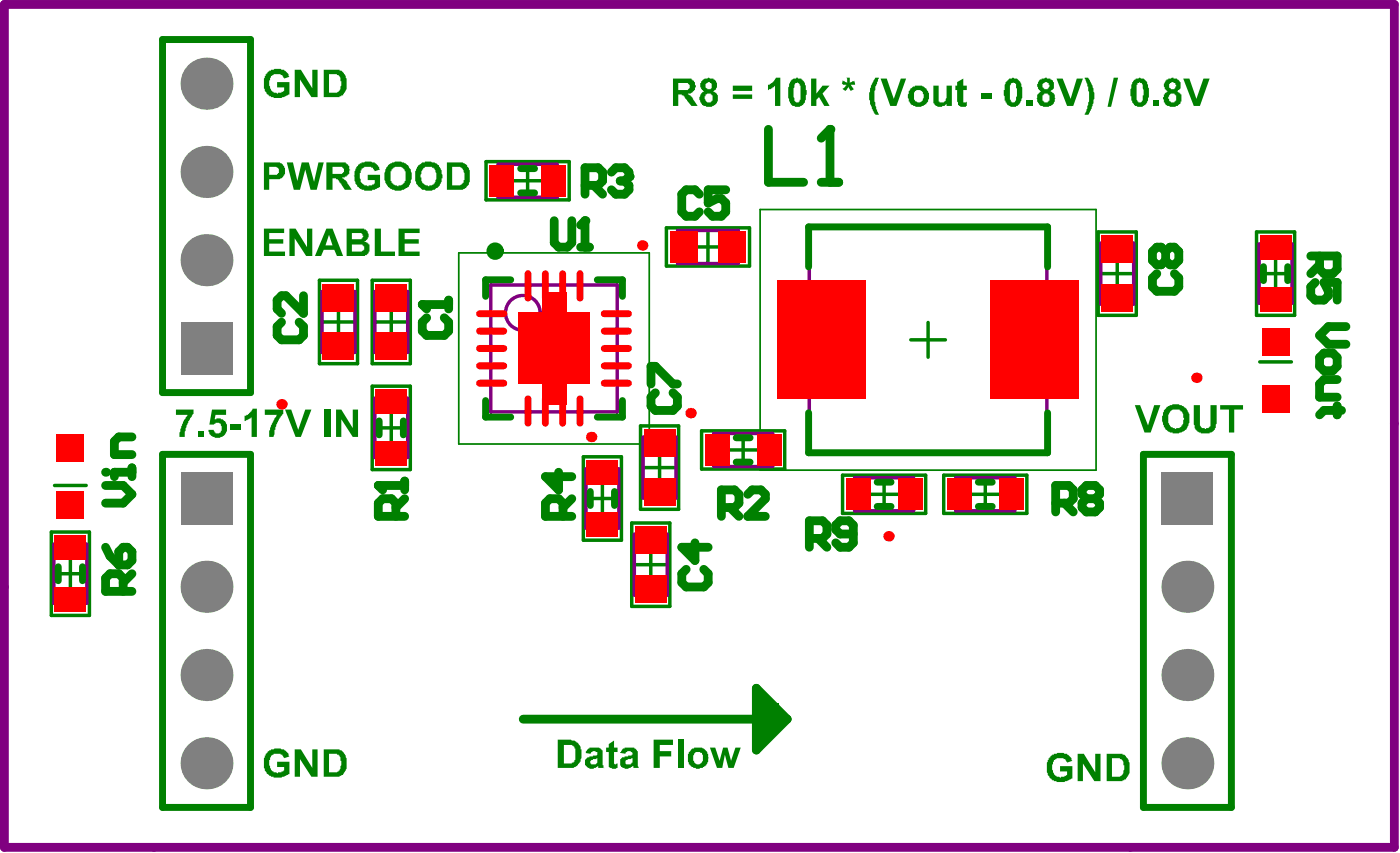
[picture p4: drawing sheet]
<svg xmlns="http://www.w3.org/2000/svg" width="134mm" height="82mm" viewBox="0 0 134 82" stroke-linecap="round" stroke-linejoin="round" font-family="sans-serif">
<g fill="none" stroke="#008000" stroke-width=".33">
<path d="M46.7 15.5h7.9v3.7h-7.9zM49.1 17.3h3.1M50.7 15.8v3.1M30.7 26.9h3.6v8h-3.6zM30.9 30.9h3.2M32.5 29.3v3.2M35.7 37.1h3.7v8h-3.7zM35.7 26.9h3.7v8h-3.7zM36 30.9h3.1M37.6 29.3v3.2M37.6 39.5v3.1M51.5 33.4h3.4"/>
<path d="M53.2 31.8v3.3M64 21.9h8v3.6h-8zM66.4 23.7h3.1M68 22.1v3.2M87.4 32.6h3.4M89.1 30.9v3.4M105.4 22.3h3.7v8h-3.7zM105.7 26.3h3.1M107.3 24.7v3.1M120.6 22.3h3.7v8h-3.7zM120.9 26.3h3.1M120.9 34.7h3.1"/>
<path d="M122.5 24.7v3.1M4.9 51h3.7v8h-3.7zM5.2 55h3.1M5.2 46.6h3.1M6.8 53.5v3.1M36 41.1h3.1M56 43.8h3.7v8h-3.7zM56.3 47.8h3.1M57.8 46.2v3.2M60.6 50.2h3.7v8h-3.7zM60.9 54.2h3.2M61.5 40.9h3.7v8h-3.7z"/>
<path d="M61.7 44.9h3.2M62.5 52.6v3.2M63.3 43.3v3.2M67.4 41.3h7.9v3.7h-7.9zM69.8 43.2h3.1M71.3 41.6v3.2M80.9 45.6h8v3.7h-8zM83.3 47.4h3.2M84.9 45.8v3.2M90.6 45.6h8v3.7h-8zM93 47.4h3.2M94.6 45.8v3.2"/>
</g>
<path d="M44 24.3h18.3v18.3h-18.3zM73 20.1h32.2v25h-32.2z" fill="none" stroke="#008000" stroke-width=".17"/>
<g fill="none" stroke="#800080" stroke-width=".33">
<path d="M47.8 15.8h5.7v3.1h-5.7zM30.9 28h3.2v5.8h-3.2zM36 38.2h3.1v5.7h-3.1zM36 28h3.1v5.8h-3.1zM47.1 27.3h12.2v12.2h-12.2zM65.1 22.1h5.8v3.2h-5.8zM77.7 21.8h22.8v21.6h-22.8zM105.7 23.3h3.1v5.9h-3.1zM120.9 23.4h3.1v5.7h-3.1zM5.2 52.2h3.1v5.7h-3.1zM56.3 45h3.1v5.7h-3.1zM60.9 51.3h3.2v5.8h-3.2z"/>
<path d="M61.7 41.9h3.2v5.9h-3.2zM68.5 41.6h5.7v3.2h-5.7zM82.1 45.8h5.6v3.2h-5.6zM91.8 45.8h5.6v3.2h-5.6z"/>
<circle cx="50.2" cy="30" r="1.66"/>
</g>
<path d="M.4 .4h133.5v80.9h-133.5z" fill="none" stroke="#800080" stroke-width=".85"/>
<g fill="none" stroke="#008000" stroke-width=".67">
<path d="M15.6 3.8h8.5v33.9h-8.5zM50 18.5h1.3M50 16.2h1.3M46.6 38.4v1.6h2.4M49 26.8h-2.4v1.6M57.3 26.8h2.5v1.6M59.8 38.4v1.6h-2.5M77.6 25.6v-3.8h23v3.8M77.6 39.6v3.8h23v-3.8M121.3 25.6v1.3M123.6 25.6v1.3M5.6 54.4v1.3"/>
<path d="M7.9 54.4v1.3M15.6 43.6h8.5v33.9h-8.5zM36.4 40.4v1.3M38.7 40.4v1.3M56.7 47.2v1.3M59 47.2v1.3M70.7 44.3h1.3M70.7 42h1.3M84.2 46.3h1.3M84.2 48.6h1.3M93.9 46.3h1.4M93.9 48.6h1.4"/>
<path d="M109.8 43.6h8.4v33.9h-8.4z"/>
</g>
<path d="M50.2 69h25.4M72.6 66l3 3-3 3z" fill="none" stroke="#008000" stroke-width=".85"/>
<g fill="#008000">
<path d="M72.6 66.9h.9v4.2h-.9z" fill-rule="evenodd"/>
<path d="M74.1 67.5h.6v2.3h-.6z" fill-rule="evenodd"/>
<path d="M72.6 67.3h1.5v3.2h-1.5z" fill-rule="evenodd"/>
</g>
<path d="M40.5 29.2h2.6M41 30.5l-.5 .4v.9l.5 .4h1.7l.4-.4v-.9l-.4-.4M43.1 28.8v.8M101.3 48.3h1.3l.4-.4v-.9l-.4-.4h-1.3v2.5M102.2 48.3l.8 .8M104.3 47.9l-.4-.5v-.4l.4-.4h.8l.5 .4v.4l-.5 .5M104.3 47.9l-.4 .4v.4l.4 .4h.8l.5-.4v-.4l-.5-.4M104.3 47.9h.8" fill="none" stroke="#008000" stroke-width=".85"/>
<circle cx="40.5" cy="29.2" r=".42" fill="#008000"/>
<path d="M40.5 29.2l.5 .4M62.5 36.8v-1.7h.4l1.7 1.7h.4M62.9 37.7l-.4 .4v.9l.4 .4h1.7l.4-.4v-.9l-.4-.4M10.1 52.5l.5 .9 .8 .8M11.8 56.7v-1.2l-.4-.5h-.8l-.5 .5v1.2h2.6M11.8 52.5h.4l.5 .4v.9l-.5 .4h-.8v-1.3zM12.7 55l-.9 .9" fill="none" stroke="#008000" stroke-width=".85"/>
<g fill="#008000">
<path d="M16.9 39.3h1.7v.4h-.1l-.2 .4a3.3 3.3 0 0 0-.6 1.8h-.5v-.4l.3-.8h.1v-.2l.4-.7h-1.1z"/>
<path d="M19.1 41.4h.5v.5h-.5z"/>
<path d="M20.4 39.3h1.3v.5h-1l-.1 .4 .3-.1a.89 .89 0 0 1 .8 .5 .89 .89 0 0 1 0 .9 .92 .92 0 0 1-.9 .5 .92 .92 0 0 1-.8-.6v-.2h.5l.1 .2a.34 .34 0 0 0 .6 0l.1-.2a.6 .6 0 0 0-.3-.6h-.3l-.2 .1h-.4z"/>
<path d="M22.1 40.7h1v.5h-1z"/>
<path d="M23.5 39.9l.3-.1 .4-.3v-.3h.5v2.7h-.5v-1.9l-.1 .1-.6 .3z"/>
<path d="M25.4 39.3h1.8v.4a2.47 2.47 0 0 0-.8 1.5l-.1 .7h-.5v-.1a3.2 3.2 0 0 1 .7-1.8l.1-.2h-1.2z"/>
<path d="M27.4 39.3h.6l.6 1.9 .7-1.9h.6l-1 2.6h-.5z"/>
<path d="M31.2 39.3h.6v2.6h-.6z"/>
<path d="M32.3 39.3h.5l1.1 1.8v-1.8h.5v2.6h-.5l-1.1-1.7v1.7h-.5z"/>
<path d="M25.8 6.8h.1a1.62 1.62 0 0 1 1.3-.1l.1 .1a.87 .87 0 0 1 .5 .6l-.5 .1h-.1a.45 .45 0 0 0-.5-.4 .55 .55 0 0 0-.6 .2l-.1 .1a1.07 1.07 0 0 0 .3 1.4v.1l.4 .1v-.1h.3v-.1l.3-.1v-.3h-.7v-.5h1.2v1.2h-.1a1.64 1.64 0 0 1-1.6 .2 1.33 1.33 0 0 1-.8-1.5l.1-.5h.1v-.2z"/>
<path d="M28.3 6.7h.6l1.1 1.8v-1.8h.5v2.6h-.6l-1.1-1.7v1.7h-.5z"/>
<path d="M31.1 6.7h1a.98 .98 0 0 1 1.1 .7v.1a2.15 2.15 0 0 1-.1 1.4h-.1a.44 .44 0 0 1-.4 .3v.1h-1.5zM31.6 7.1v1.8h.7l.3-.2 .2-.5v-.4l-.1-.1a.63 .63 0 0 0-.9-.6z"/>
</g>
<path d="M53.2 21.2v2.1l.4 .4h.9l.4-.4v-2.1M55.7 23.7h.9M56.2 21.2v2.5" fill="none" stroke="#008000" stroke-width=".85"/>
<circle cx="56.2" cy="21.2" r=".42" fill="#008000"/>
<path d="M56.2 21.2l-.5 .4M69.3 48.7h1.2l.4-.4v-.9l-.4-.4h-1.2v2.5M70.1 48.7l.8 .8M71.8 47.4l.4-.4h.9l.4 .4v.5l-1.7 1.6h1.7" fill="none" stroke="#008000" stroke-width=".85"/>
<g fill="#008000">
<path d="M101 72.4h.1a1.62 1.62 0 0 1 1.3-.1v.1a.87 .87 0 0 1 .6 .6l-.6 .2v-.1a.45 .45 0 0 0-.5-.4 .55 .55 0 0 0-.6 .2l-.1 .1a1.07 1.07 0 0 0 .2 1.4v.1l.5 .1v-.1h.3v-.1h.2v-.4h-.6v-.5h1.2v1.2h-.1a1.64 1.64 0 0 1-1.6 .3 1.33 1.33 0 0 1-.8-1.6l.1-.5h.1v-.2z"/>
<path d="M103.5 72.3h.6l1 1.8v-1.8h.6v2.7h-.6l-1.1-1.7v1.7h-.5z"/>
<path d="M25.8 72h.1a1.62 1.62 0 0 1 1.3-.1l.1 .1a.87 .87 0 0 1 .5 .6l-.5 .1h-.1a.45 .45 0 0 0-.5-.4 .55 .55 0 0 0-.6 .2l-.1 .1a1.07 1.07 0 0 0 .3 1.4v.1l.4 .1v-.1h.3v-.1l.3-.1v-.3h-.7v-.5h1.2v1.2h-.1a1.64 1.64 0 0 1-1.6 .2 1.33 1.33 0 0 1-.8-1.5l.1-.5h.1v-.2z"/>
<path d="M28.3 71.9h.6l1.1 1.8v-1.8h.5v2.6h-.6l-1.1-1.7v1.7h-.5z"/>
<path d="M106.2 72.3h1.1a.94 .94 0 0 1 1 .5 2.27 2.27 0 0 1 .1 1.6l-.2 .1a.44 .44 0 0 1-.4 .4v.1h-1.6zM106.8 72.7v1.8h.7l.3-.1 .1-.6v-.4v-.1a.63 .63 0 0 0-.9-.6z"/>
<path d="M31.1 71.9h1a.98 .98 0 0 1 1.1 .7v.1a2.15 2.15 0 0 1-.1 1.4h-.1a.44 .44 0 0 1-.4 .3v.1h-1.5zM31.6 72.3v1.8h.7l.3-.2 .2-.5v-.4l-.1-.1a.63 .63 0 0 0-.9-.6z"/>
</g>
<path d="M56.2 17.8h1.2l.5-.4v-.9l-.5-.4h-1.2v2.5M57 17.8l.9 .8M58.7 16.5l.4-.4h.9l.4 .4v.4M27 30.9l-.4 .4v.9l.4 .4h1.7l.4-.4v-.9l-.4-.4M29.1 28.4v1.7l-1.7-1.7h-.4l-.4 .4v.8l.4 .5" fill="none" stroke="#008000" stroke-width=".85"/>
<circle cx="60.4" cy="16.9" r=".42" fill="#008000"/>
<path d="M59.5 17.4h.5M60 17.4l.4 .4v.4l-.4 .4h-.9l-.4-.4M60.4 16.9l-.4 .5M73.8 12.4v5.1h3.4M78.8 17.5h1.7M79.7 12.4v5.1M65.9 54.6l-.4 .4v.9l.4 .4h1.7l.4-.4v-.9l-.4-.4M66.7 52.1v1.7l-1.2-1.3h2.5M77.7 51.7h1.3l.4-.5v-.8l-.4-.4h-1.3v2.5M78.5 51.7l.9 .8M81.9 51.2h-1.2l-.5-.4v-.4l.5-.4h.8l.4 .4v1.7l-.4 .4h-.8l-.5-.4" fill="none" stroke="#008000" stroke-width=".85"/>
<circle cx="79.7" cy="12.4" r=".42" fill="#008000"/>
<g fill="none" stroke="#008000" stroke-width=".85">
<path d="M79.7 12.4l-.9 .9M111.1 26.3l-.5 .4v.8l.5 .4h1.7l.4-.4v-.8l-.4-.4M111.9 24.1l-.4-.4h-.4l-.5 .4v.9l.5 .4h.4l.4-.4M111.9 24.1l.4-.4h.5l.4 .4v.9l-.4 .4h-.5l-.4-.4M111.9 24.1v.9M125.8 24.6h2.6v1.2l-.4 .5h-.9l-.4-.5v-1.2M126.3 27.1l-.5 .4v.9l.5 .4h.8l.4-.4v-.5l-.4-.8h1.3v1.7M126.7 25.4l-.9 .9M127.1 33.9h.9l.4 .4v.8l-.4 .5h-.9l-.4-.5v-.8zM128.4 36.4h-1.3l-.4 .4v1.3h1.7M128.4 39v.8M128.8 39.4h-1.7l-.4 .4"/>
<path d="M129.2 31.3h-1.7l-.8 .9 .8 .8h1.7M10.1 46.6h1.7l.9 .8-.9 .9h-1.7M12.7 44.9v.8M12.7 45.3h-1.7v.4"/>
</g>
<circle cx="10.1" cy="45.3" r=".42" fill="#008000"/>
<path d="M67.1 18.6l-.4-.4h-.8l-.4 .4v1.7l.4 .5h.8l.4-.5M69.7 18.2h-1.7v1.3l.8-.4h.5l.4 .4v.8l-.4 .5h-.9l-.4-.5M12.7 41.9h-1.3l-.4 .4v1.3h1.7M36.3 46.6h2.6M38 49.5v-1.2l-.4-.4h-.9l-.4 .4v1.2h2.6M38.9 47.9l-.9 .8M38.9 46.2v.8M53.6 45.3v1.7l-1.2-1.3h2.5M54.1 49.5v-1.2l-.5-.4h-.8l-.4 .4v1.2h2.5M54.9 47.9l-.8 .8" fill="none" stroke="#008000" stroke-width=".85"/>
<circle cx="36.3" cy="46.6" r=".42" fill="#008000"/>
<path d="M36.3 46.6l.4 .4" fill="none" stroke="#008000" stroke-width=".85"/>
<g fill="#008000">
<path d="M25.3 21.9h2v.5h-1.5v.6h1.4v.4h-1.4v.7h1.6v.5h-2.1z"/>
<path d="M27.8 21.9h.6l1.1 1.8v-1.8h.5v2.7h-.6l-1.1-1.7v1.7h-.5z"/>
<path d="M36 21.9h.6v2.2h1.3v.5h-1.9z"/>
<path d="M38.3 21.9h2v.5h-1.4v.6h1.3v.4h-1.3v.7h1.4v.5h-2z"/>
<path d="M109 38.9h.5l.7 1.9 .6-1.9h.6l-.9 2.6h-.6z"/>
<path d="M114.6 38.9h.6v1.5a.47 .47 0 0 0 .3 .7l.2 .1 .2-.1a.32 .32 0 0 0 .3-.4v-1.8h.6v1.8l-.2 .5a1.12 1.12 0 0 1-1.1 .4h-.2v-.1l-.3-.1a1.13 1.13 0 0 1-.4-1.1z"/>
<path d="M117.1 38.9h2.2v.4h-.8v2.2h-.5v-2.2h-.9z"/>
<path d="M58.4 71.4l.6-.3v.6h.3v.5h-.3v1.1h.3v.4l-.2 .1a.55 .55 0 0 1-.6-.2h-.1v-1.4h-.2v-.5h.2z"/>
<path d="M62.8 71h1.8v.5h-1.3v.6h1.1v.5h-1.1v1.1h-.5z"/>
<path d="M65.1 71h.5v2.7h-.5z"/>
<path d="M68.2 71.7h.5l.4 1.3 .3-1.3h.4l.4 1.3 .4-1.3h.5l-.7 2h-.5l-.3-1.3-.3 1.3h-.5z"/>
<path d="M27.5 15.6h.6l.4 1.8 .5-1.8h.6l.6 1.8 .4-1.8h.5l-.7 2.6h-.6l-.5-1.9-.5 1.9h-.6z"/>
<path d="M34.5 15.7h.1a1.62 1.62 0 0 1 1.3-.1l.1 .1a.87 .87 0 0 1 .5 .6l-.5 .1-.1-.1a.45 .45 0 0 0-.5-.3 .55 .55 0 0 0-.6 .2h-.1l-.1 .2a1.14 1.14 0 0 0 .3 1.3l.5 .2v-.1h.3v-.1l.3-.1v-.3h-.7v-.5h1.2v1.2l-.4 .1a1.77 1.77 0 0 1-1.5 0 1.24 1.24 0 0 1-.6-1.2v-.1a.56 .56 0 0 1 .2-.6v-.2z"/>
<path d="M73.7 8.1h.2v-.1h.3l.3-.5h.4v2.7h-.5v-2l-.2 .3-.5 .1z"/>
<path d="M77.9 7.5h.5v1.5l.6-.8h.6l-.6 .8 .6 1.2h-.5l-.5-.9-.2 .3v.6h-.5z"/>
<path d="M80.9 7.7l.4 .3v-.5h-.1h.4v.5l.2-.2h.2v-.1l.1 .4h-.4l.2 .5h.1l-.3 .1-.3-.4v.2l-.2 .2-.3-.1 .3-.4v-.1h-.3l-.1-.1z"/>
<path d="M84 7.5h.4l-.1 .3a3.5 3.5 0 0 0-.2 2.6l.3 .6h-.4a3.9 3.9 0 0 1-.6-2l.2-.8z"/>
<path d="M84.5 7.5h.6l.7 2 .7-2h.5l-.9 2.7h-.6z"/>
<path d="M89.6 8.2h.5v1.1a.34 .34 0 0 0 .3 .5h.2l.3-.4v-1.2h.5v2h-.5v-.3l-.2 .3h-.2a.66 .66 0 0 1-.9-.7z"/>
<path d="M91.9 7.9l.6-.4v.7h.3v.4h-.3v1.2h.2l.1-.1v.5h-.1a.47 .47 0 0 1-.7-.3l-.1-.2v-1.1h-.2v-.4h.2z"/>
<path d="M94.2 9h1v.5h-1z"/>
<path d="M98.6 9.7h.6v.5h-.6z"/>
<path d="M101.4 7.5h.6l.8 2 .6-2h.6l-1 2.7h-.6z"/>
<path d="M104.1 7.5h.4a2.86 2.86 0 0 1 .4 2.5l-.1 .4-.2 .5-.1 .1h-.4l.5-1.3-.1-1.4h-.1v-.3z"/>
<path d="M106.9 7.5h.4l-.6 2.7h-.4z"/>
<path d="M110.7 9.7h.5v.5h-.5z"/>
<path d="M113.6 7.5h.6l.7 2 .6-2h.6l-.9 2.7h-.6z"/>
<path d="M31.3 21.9h.6l1 2.7h-.6l-.2-.6h-1l-.3 .6h-.6zM31.6 22.5l-.4 1h.7z"/>
<path d="M33.3 21.9h1.2a.74 .74 0 0 1 .9 .6l-.1 .5-.3 .2h.1l.2 .2a.44 .44 0 0 1 .2 .6v.1h-.1a.3 .3 0 0 1-.4 .4v.1h-1.7zM33.8 22.4v.6h.5a.45 .45 0 0 0 .6-.3l-.1-.2a.43 .43 0 0 0-.6-.1zM33.8 23.5v.6h.5a.47 .47 0 0 0 .7-.3 .32 .32 0 0 0-.5-.3z"/>
<path d="M112 39a1.44 1.44 0 0 1 1.9 .3l.1 .1a1.06 1.06 0 0 1 .2 .9 1.24 1.24 0 0 1-.9 1.2l-.3 .1a1.4 1.4 0 0 1-1.2-.5 1.47 1.47 0 0 1-.1-1.4v-.1v-.2zM112.4 39.4a1.45 1.45 0 0 0-.1 1.5l.3 .1v.1a.78 .78 0 0 0 1-.4v-.4l.1-.1-.1-.1a.62 .62 0 0 0-.7-.8z"/>
<path d="M53.5 71h1.1a1.32 1.32 0 0 1 1.1 .6v.3l.1 .1a1.42 1.42 0 0 1-.4 1.4v.1l-.3 .2h-1.6zM54.1 71.5v1.8h.6a.64 .64 0 0 0 .5-.9v-.1a.63 .63 0 0 0-.6-.8z"/>
<path d="M56.6 71.7h.1a1.35 1.35 0 0 1 1.2 .3v1.4v.3h.1h-.6v-.2h-.1a.63 .63 0 0 1-1 0 .44 .44 0 0 1-.1-.6l.2-.2 .5-.1v-.1a.28 .28 0 0 0 .4 0 .28 .28 0 0 0 0-.3 .37 .37 0 0 0-.6 .1l-.5-.1v-.1zM56.8 72.9a.24 .24 0 0 0-.1 .3 .24 .24 0 0 0 .2 .1 .35 .35 0 0 0 .4-.1 .35 .35 0 0 0 0-.5v.1z"/>
<path d="M59.8 71.8l.6-.1a.65 .65 0 0 1 .8 .8v1l.1 .2h-.5v-.2h-.1a.74 .74 0 0 1-1.2-.1v-.1a.38 .38 0 0 1 .2-.6l.6-.1v-.1h.3l.1-.1v-.2l-.1-.1h-.4l-.2 .2-.5-.1zM60.1 72.9a.25 .25 0 0 0-.1 .4 .25 .25 0 0 0 .4 0 .32 .32 0 0 0 .3-.4v-.2z"/>
<path d="M66.5 71.8h.1a1 1 0 0 1 1.1 .1 1 1 0 0 1 .3 1.1 1.08 1.08 0 0 1-1 .8 1.1 1.1 0 0 1-.9-.5 1.17 1.17 0 0 1 .3-1.4zM66.8 72.2a.67 .67 0 0 0-.3 .6 .67 .67 0 0 0 .5 .5h.1a.67 .67 0 0 0 .3-1l-.2-.1z"/>
<path d="M25.3 15.6h1.1a.83 .83 0 0 1 1 .9 .83 .83 0 0 1-1.1 .7h-.5v1h-.5zM25.8 16v.8h.4a.38 .38 0 0 0 .5-.2h.1a.46 .46 0 0 0-.3-.6z"/>
<path d="M31.3 15.6h1.5a.38 .38 0 0 1 .5 .2l.2 .1v.4h.1h-.1v.4l-.2 .2-.4 .1v.1l.4 .3 .5 .8h-.7l-.3-.6-.2-.1-.1-.2-.2-.1v-.1h-.4v1.1h-.6zM31.9 16v.7h.5a.38 .38 0 0 0 .5-.2 .24 .24 0 0 0 .1-.2 .24 .24 0 0 0-.1-.2v-.1z"/>
<path d="M37.3 15.8a1.44 1.44 0 0 1 2 .2l.1 .2a1.68 1.68 0 0 1-.2 1.8 1.89 1.89 0 0 1-1.3 .3l-.1-.1a1.29 1.29 0 0 1-.8-.7 1.86 1.86 0 0 1 .2-1.7zM37.8 16.1a1.45 1.45 0 0 0-.3 1.3h.1a.78 .78 0 0 0 1.1 .3 1.45 1.45 0 0 0 .2-1.3v-.1a.78 .78 0 0 0-1.1-.2z"/>
<path d="M40.3 15.8h.1a1.31 1.31 0 0 1 1.4-.1l.3 .1v.2h.1l.2 .3v.3a1.33 1.33 0 0 1-.6 1.5 1.31 1.31 0 0 1-1.4-.1 1.29 1.29 0 0 1-.5-1.3v-.5h.1v-.2zM40.8 16l-.3 .4v.3a.9 .9 0 0 0 .7 1.2v-.1h.3l.1-.1a1.01 1.01 0 0 0 .2-1.3l-.1-.2-.2-.1v-.1z"/>
<path d="M42.9 15.6h1a.81 .81 0 0 1 1 .5 .63 .63 0 0 1 .2 .7v.2a.86 .86 0 0 1-.3 .9 .68 .68 0 0 1-.6 .3h-1.3zM43.4 16v1.8h.8l.2-.2a1.5 1.5 0 0 0-.1-1.5l-.1-.1z"/>
<path d="M64.6 7.5h1.4a.38 .38 0 0 1 .5 .2l.2 .3a.78 .78 0 0 1-.4 1h-.3v.1l.5 .2 .5 .9h-.6l-.4-.6-.2-.1-.1-.3-.2-.1h-.4v1.1h-.5zM65.1 8v.6h.5a.38 .38 0 0 0 .5-.1 .24 .24 0 0 0 .1-.3 .24 .24 0 0 0-.2-.2z"/>
<path d="M67.5 7.6l.5-.1h.2a.64 .64 0 0 1 .6 .4 .64 .64 0 0 1-.1 .7l-.2 .2a.67 .67 0 0 1 .3 1 .98 .98 0 0 1-1.1 .4l-.3-.1-.1-.3a.48 .48 0 0 1-.1-.7l.5-.4a.3 .3 0 0 1-.4-.3h-.1v-.4h.1v-.2zM67.8 8a.34 .34 0 0 0 0 .4 .34 .34 0 0 0 .4 .1 .34 .34 0 0 0 .1-.5l-.1-.1zM67.7 9.1a.42 .42 0 0 0 .1 .6 .42 .42 0 0 0 .5 0l.1-.1a.38 .38 0 0 0-.2-.5v-.1z"/>
<path d="M70.4 8.2h1.8v.5h-1.8zM70.4 9.1h1.8v.4h-1.8z"/>
<path d="M76 7.6l.3-.1a.78 .78 0 0 1 1 .5l.1 .6v.6a.87 .87 0 0 1-.9 1 .66 .66 0 0 1-.6-.3l-.1-.2-.1-.5a2.7 2.7 0 0 1 .2-1.5zM76.3 8a2.21 2.21 0 0 0 0 1.7l.1 .1h.3l.1-.2h.1v-1.4l-.4-.3v.1z"/>
<path d="M87.4 8.5a1.16 1.16 0 0 1 1.4-.1l.2 .2a1.03 1.03 0 0 1 0 1.3 1.03 1.03 0 0 1-1.2 .3l-.2-.1a.99 .99 0 0 1-.4-1.2v-.2h.1zM87.8 8.7v.4a.53 .53 0 0 0 .1 .6 .53 .53 0 0 0 .6 0 .73 .73 0 0 0-.2-1.1z"/>
<path d="M96.9 7.5h.1a.76 .76 0 0 1 1.1 .8v.3a2.32 2.32 0 0 1-.2 1.4l-.2 .2h-.2a.9 .9 0 0 1-1-.7v-.3l-.1-.1v-.5h.1a.87 .87 0 0 1 .1-.8zM97.1 8l-.1 .2v1.4v.1a.22 .22 0 0 0 .3 .1 .22 .22 0 0 0 .2-.1v-.4l.1-.1v-.7h-.1a.34 .34 0 0 0-.2-.5v-.1z"/>
<path d="M99.8 7.6l.5-.1h.3a.66 .66 0 0 1 .6 1l-.4 .2a.78 .78 0 0 1 .5 1 .87 .87 0 0 1-.6 .5 .88 .88 0 0 1-1.1-.6l-.1-.2h.1v-.3l.4-.4a.3 .3 0 0 1-.3-.3l-.1-.1v-.3h.1v-.1zM100.2 8a.36 .36 0 0 0 0 .5 .36 .36 0 0 0 .5 0l.1-.2a.42 .42 0 0 0-.5-.4zM100.3 9v.1a.44 .44 0 0 0-.2 .6h.1a.31 .31 0 0 0 .3 .1 .31 .31 0 0 0 .3-.3v-.2a.32 .32 0 0 0-.5-.3z"/>
<path d="M109 7.5h.2a.77 .77 0 0 1 1 .9 2.07 2.07 0 0 1-.2 1.6l-.1 .1a.72 .72 0 0 1-.9 .1l-.3-.4-.1-.4a2.17 2.17 0 0 1 .1-1.4zM109.2 8v.1h-.1v1a.47 .47 0 0 0 .4 .7 .63 .63 0 0 0 .2-.7h.1v-.5l-.1-.1a.48 .48 0 0 0-.3-.6v.1z"/>
<path d="M112 7.6l.3-.1a.78 .78 0 0 1 1 .5 .47 .47 0 0 1-.3 .7l.3 .3a.44 .44 0 0 1 .1 .6l-.1 .3-.1 .2a1.26 1.26 0 0 1-1.3 0l-.2-.6v-.3a.44 .44 0 0 1 .4-.4l.1-.1a.3 .3 0 0 1-.4-.3l-.1-.1v-.3zM112.3 8a.36 .36 0 0 0 0 .5 .36 .36 0 0 0 .5 0v-.2h.1l-.1-.3h-.1v-.1zM112.4 9a.46 .46 0 0 0-.2 .5 .46 .46 0 0 0 .6 .3v-.1a.44 .44 0 0 0 .1-.6l-.1-.1z"/>
</g>
<circle cx="47.5" cy="24.1" r=".42" fill="none" stroke="#008000" stroke-width=".83"/>
<g fill="#f00">
<path d="M52 28h2.4v2h-2.4z" fill-rule="evenodd"/>
<path d="M52 36.9h2.4v2h-2.4z" fill-rule="evenodd"/>
</g>
<g fill="#808080">
<circle cx="51.4" cy="35.3" r=".83"/>
<circle cx="51.4" cy="31.6" r=".83"/>
<circle cx="55" cy="35.3" r=".83"/>
<circle cx="55" cy="31.6" r=".83"/>
<circle cx="19.8" cy="8" r="2.5"/>
<circle cx="19.8" cy="64.8" r="2.5"/>
<circle cx="19.8" cy="56.3" r="2.5"/>
<circle cx="19.8" cy="25" r="2.5"/>
<circle cx="19.8" cy="16.5" r="2.5"/>
<circle cx="114" cy="56.3" r="2.5"/>
<circle cx="114" cy="64.8" r="2.5"/>
<circle cx="19.8" cy="73.2" r="2.5"/>
<circle cx="114" cy="73.2" r="2.5"/>
</g>
<g fill="#808080">
<path d="M17.3 45.3h5v5h-5z" fill-rule="evenodd"/>
<path d="M111.5 45.3h5v5h-5z" fill-rule="evenodd"/>
<path d="M17.3 30.9h5v5h-5z" fill-rule="evenodd"/>
</g>
<g fill="#f00">
<path d="M36.1 31.9h3v2.7h-3z" fill-rule="evenodd"/>
<path d="M36.1 27.2h3v2.7h-3z" fill-rule="evenodd"/>
</g>
<path d="M50.7 26.3v2.3M52.4 26.3v2.3" fill="none" stroke="#f00" stroke-width=".67"/>
<circle cx="56.8" cy="41.9" r=".5" fill="#f00"/>
<path d="M54 26.3v2.3M55.7 26.3v2.3" fill="none" stroke="#f00" stroke-width=".67"/>
<g fill="#f00">
<path d="M61 55.2h3v2.6h-3z" fill-rule="evenodd"/>
<path d="M61.8 45.9h3v2.6h-3z" fill-rule="evenodd"/>
<path d="M61.8 41.2h3v2.7h-3z" fill-rule="evenodd"/>
<path d="M81.2 45.9h2.3v3h-2.3z" fill-rule="evenodd"/>
<path d="M90.9 45.9h2.4v3h-2.4z" fill-rule="evenodd"/>
<path d="M95.9 45.9h2.4v3h-2.4z" fill-rule="evenodd"/>
<path d="M36.1 42.4h3v2.3h-3z" fill-rule="evenodd"/>
<path d="M36.1 37.4h3v2.3h-3z" fill-rule="evenodd"/>
</g>
<g fill="#f00">
<circle cx="61.7" cy="23.5" r=".5"/>
<circle cx="114.9" cy="36.3" r=".5"/>
<circle cx="27" cy="38.8" r=".5"/>
</g>
<path d="M50.7 38.3v2.3M52.4 38.3v2.3" fill="none" stroke="#f00" stroke-width=".67"/>
<g fill="#f00">
<path d="M47 15.8h2.3v3h-2.3z" fill-rule="evenodd"/>
<path d="M56.3 49.2h3v2.3h-3z" fill-rule="evenodd"/>
<path d="M56.3 44.2h3v2.3h-3z" fill-rule="evenodd"/>
</g>
<path d="M54 38.3v2.3M55.7 38.3v2.3" fill="none" stroke="#f00" stroke-width=".67"/>
<g fill="#f00">
<path d="M61 50.5h3v2.7h-3z" fill-rule="evenodd"/>
<path d="M67.7 41.7h2.3v3h-2.3z" fill-rule="evenodd"/>
<path d="M69 22.2h2.6v3h-2.6z" fill-rule="evenodd"/>
<path d="M121.1 31.5h2.7v2.7h-2.7z" fill-rule="evenodd"/>
<path d="M121.1 37h2.7v2.7h-2.7z" fill-rule="evenodd"/>
<path d="M5.4 47.2h2.7v2.6h-2.7z" fill-rule="evenodd"/>
<path d="M5.4 41.6h2.7v2.7h-2.7z" fill-rule="evenodd"/>
<path d="M31 31.9h3v2.7h-3z" fill-rule="evenodd"/>
<path d="M31 27.2h3v2.7h-3z" fill-rule="evenodd"/>
</g>
<circle cx="85.3" cy="51.5" r=".5" fill="#f00"/>
<path d="M46 33.4h2.4M46 35.1h2.4M46 36.8h2.4M46 30.1h2.4M58 33.4h2.3M58 35.1h2.3M58 36.8h2.3M58 30.1h2.3" fill="none" stroke="#f00" stroke-width=".67"/>
<g fill="#f00">
<path d="M86.2 45.9h2.3v3h-2.3z" fill-rule="evenodd"/>
<path d="M105.8 27.3h3v2.6h-3z" fill-rule="evenodd"/>
<path d="M121 27.6h3v2.3h-3z" fill-rule="evenodd"/>
<path d="M5.3 56.4h3v2.3h-3z" fill-rule="evenodd"/>
<path d="M5.3 51.4h3v2.3h-3z" fill-rule="evenodd"/>
<path d="M49.8 30h6.8v6.9h-6.8z" fill-rule="evenodd"/>
</g>
<circle cx="66.3" cy="39.6" r=".5" fill="#f00"/>
<path d="M46 31.8h2.4M58 31.8h2.3" fill="none" stroke="#f00" stroke-width=".67"/>
<g fill="#f00">
<path d="M52 15.8h2.3v3h-2.3z" fill-rule="evenodd"/>
<path d="M74.6 26.9h8.5v11.4h-8.5z" fill-rule="evenodd"/>
<path d="M72.7 41.7h2.3v3h-2.3z" fill-rule="evenodd"/>
<path d="M64.3 22.2h2.7v3h-2.7z" fill-rule="evenodd"/>
<path d="M95.1 26.9h8.5v11.4h-8.5z" fill-rule="evenodd"/>
<path d="M105.8 22.6h3v2.7h-3z" fill-rule="evenodd"/>
<path d="M121 22.6h3v2.3h-3z" fill-rule="evenodd"/>
</g>
</svg>
